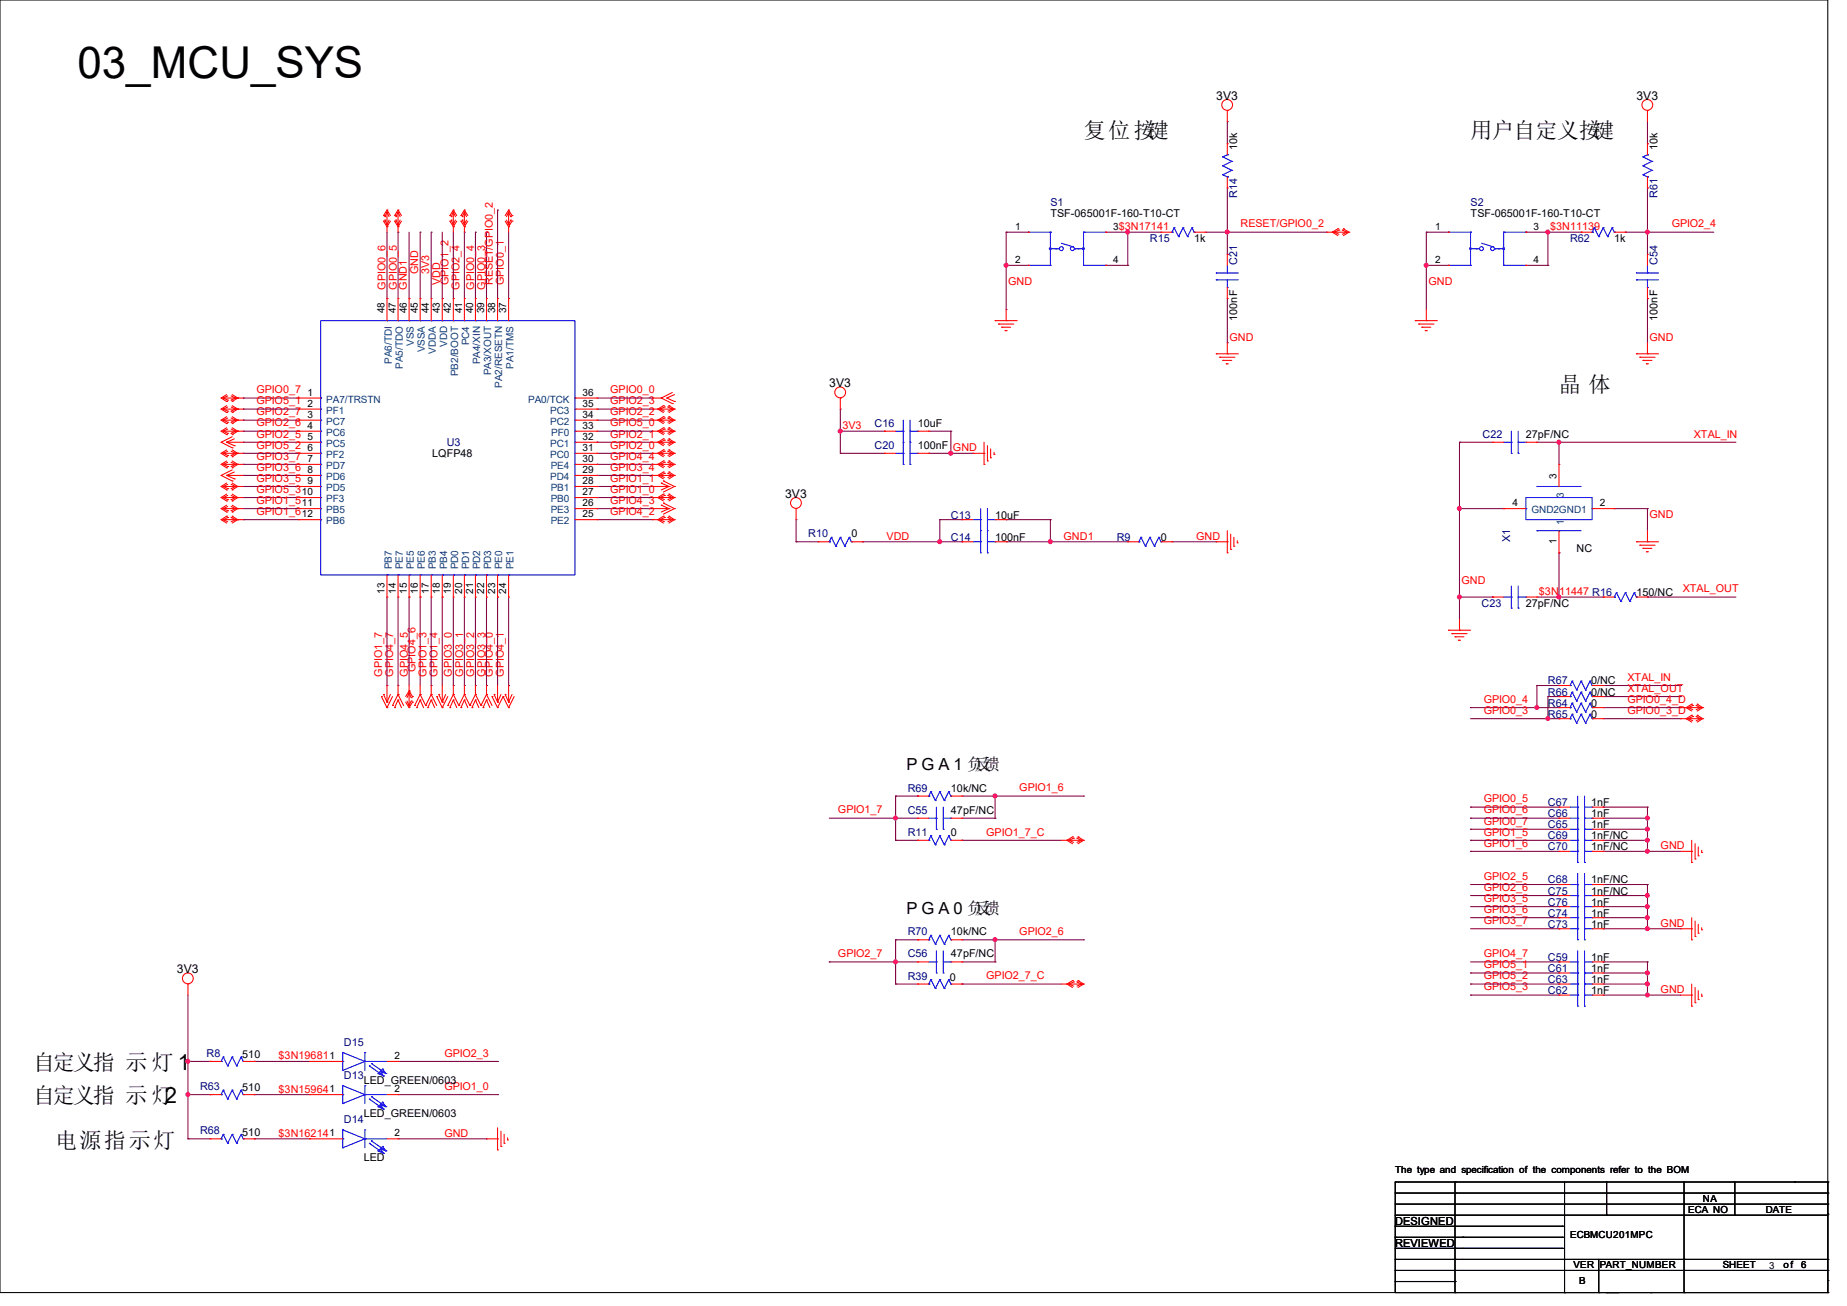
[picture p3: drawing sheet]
<svg xmlns="http://www.w3.org/2000/svg" width="297mm" height="210mm" viewBox="0 0 297 210" stroke-linecap="round" stroke-linejoin="round" font-family="sans-serif">
<defs><g id="words">
<text font-size="7.1" x="12.4" y="12.6">03_MCU_SYS</text>
<g font-size="3.6">
<text x="174.2" y="22.2">复位按键</text>
<text x="236.5" y="22.2">用户自定义按键</text>
<text x="250.7" y="63.1">晶 体</text>
<text x="5.3" y="172.1">自定义指 示 灯 1</text>
<text x="5.3" y="177.4">自定义指 示 灯2</text>
<text x="8.9" y="184.5">电源指示灯</text>
</g>
<g font-size="2.7">
<text x="145.8" y="123.9">P G A 1 负馈</text>
<text x="156.8" y="123.9">反</text>
<text x="145.8" y="147">P G A 0 负馈</text>
<text x="156.8" y="147">反</text>
</g>
<g font-size="1.9">
<text x="195.6" y="16">3V3</text>
<text x="263.1" y="16">3V3</text>
<text x="133.3" y="62.2">3V3</text>
<text x="126.2" y="80">3V3</text>
<text x="28.4" y="156.5">3V3</text>
</g>
<g font-size="1.8">
<text x="224.4" y="197">DESIGNED</text>
<text x="224.4" y="200.6">REVIEWED</text>
</g>
<g font-size="1.7">
<text x="199" y="24.2" transform="rotate(-90 199 24.2)">10k</text>
<text x="266.5" y="24.2" transform="rotate(-90 266.5 24.2)">10k</text>
<text x="168.9" y="34.8">TSF-065001F-160-T10-CT</text>
<text x="236.5" y="34.8">TSF-065001F-160-T10-CT</text>
<text x="192" y="38.9">1k</text>
<text x="259.6" y="38.9">1k</text>
<text x="199" y="51.6" transform="rotate(-90 199 51.6)">100nF</text>
<text x="266.5" y="51.6" transform="rotate(-90 266.5 51.6)">100nF</text>
<text x="147.6" y="68.6">10uF</text>
<text x="245.4" y="70.4">27pF/NC</text>
<text x="69.5" y="73.4">LQFP48</text>
<text x="147.6" y="72.2">100nF</text>
<text x="160" y="83.4">10uF</text>
<text x="136.9" y="86.4">0</text>
<text x="160" y="87">100nF</text>
<text x="186.7" y="87">0</text>
<text x="253.5" y="88.7">NC</text>
<text x="263.1" y="95.8">150/NC</text>
<text x="245.4" y="97.6">27pF/NC</text>
<text x="255.9" y="110.1">0/NC</text>
<text x="255.9" y="111.8">0/NC</text>
<text x="255.9" y="113.6">0</text>
<text x="255.9" y="115.4">0</text>
<text x="152.9" y="130.9">47pF/NC</text>
<text x="152.9" y="127.3">10k/NC</text>
<text x="255.9" y="129.6">1nF</text>
<text x="255.9" y="131.4">1nF</text>
<text x="152.9" y="134.4">0</text>
<text x="255.9" y="136.7">1nF/NC</text>
<text x="255.9" y="135">1nF/NC</text>
<text x="255.9" y="133.2">1nF</text>
<text x="255.9" y="142.1">1nF/NC</text>
<text x="255.9" y="143.8">1nF/NC</text>
<text x="255.9" y="149.2">1nF</text>
<text x="255.9" y="147.4">1nF</text>
<text x="255.9" y="145.6">1nF</text>
<text x="152.9" y="150.4">10k/NC</text>
<text x="152.9" y="154">47pF/NC</text>
<text x="255.9" y="154.5">1nF</text>
<text x="152.7" y="157.7">0</text>
<text x="255.9" y="156.3">1nF</text>
<text x="255.9" y="159.9">1nF</text>
<text x="255.9" y="158.1">1nF</text>
<text x="38.9" y="170.2">510</text>
<text x="38.9" y="175.5">510</text>
<text x="58.5" y="174.2">LED_GREEN/0603</text>
<text x="58.5" y="179.6">LED_GREEN/0603</text>
<text x="38.9" y="182.6">510</text>
<text x="58.5" y="186.7">LED</text>
</g>
<g font-size="1.7" fill="#000080">
<text x="168.9" y="33.1">S1</text>
<text x="199" y="31.8" transform="rotate(-90 199 31.8)">R14</text>
<text x="236.5" y="33.1">S2</text>
<text x="266.5" y="31.8" transform="rotate(-90 266.5 31.8)">R61</text>
<text x="184.9" y="38.9">R15</text>
<text x="252.5" y="38.9">R62</text>
<text x="199" y="42.7" transform="rotate(-90 199 42.7)">C21</text>
<text x="266.5" y="42.7" transform="rotate(-90 266.5 42.7)">C54</text>
<text x="71.8" y="71.7">U3</text>
<text x="140.6" y="68.6">C16</text>
<text x="238.4" y="70.4">C22</text>
<text x="140.6" y="72.2">C20</text>
<text x="152.9" y="83.4">C13</text>
<text x="130" y="86.4">R10</text>
<text x="152.9" y="87">C14</text>
<text x="179.6" y="87">R9</text>
<text x="242.9" y="87.1" transform="rotate(-90 242.9 87.1)">X1</text>
<text x="238.3" y="97.6">C23</text>
<text x="248.9" y="110.1">R67</text>
<text x="248.9" y="111.8">R66</text>
<text x="248.9" y="113.6">R64</text>
<text x="248.9" y="115.4">R65</text>
<text x="146" y="130.9">C55</text>
<text x="146" y="127.3">R69</text>
<text x="248.9" y="129.6">C67</text>
<text x="248.9" y="131.4">C66</text>
<text x="146" y="134.4">R11</text>
<text x="248.9" y="136.7">C70</text>
<text x="248.9" y="135">C69</text>
<text x="248.9" y="133.2">C65</text>
<text x="248.9" y="142.1">C68</text>
<text x="248.9" y="143.8">C75</text>
<text x="248.9" y="149.2">C73</text>
<text x="248.9" y="147.4">C74</text>
<text x="248.9" y="145.6">C76</text>
<text x="146" y="150.4">R70</text>
<text x="146" y="154">C56</text>
<text x="248.9" y="154.5">C59</text>
<text x="146" y="157.5">R39</text>
<text x="248.9" y="156.3">C61</text>
<text x="248.9" y="159.9">C62</text>
<text x="248.9" y="158.1">C63</text>
<text x="33.2" y="170">R8</text>
<text x="55.3" y="168.2">D15</text>
<text x="55.3" y="173.5">D13</text>
<text x="32.2" y="175.3">R63</text>
<text x="32.2" y="182.4">R68</text>
<text x="55.3" y="180.6">D14</text>
</g>
<g font-size="1.7" fill="#f00">
<text x="199.5" y="36.6">RESET/GPIO0_2</text>
<text x="249.3" y="37">$3N11139</text>
<text x="268.8" y="36.6">GPIO2_4</text>
<text x="62" y="46.6" transform="rotate(-90 62 46.6)">GPIO0_6</text>
<text x="63.8" y="46.6" transform="rotate(-90 63.8 46.6)">GPIO0_5</text>
<text x="65.4" y="46.6" transform="rotate(-90 65.4 46.6)">GND1</text>
<text x="67.2" y="44.1" transform="rotate(-90 67.2 44.1)">GND</text>
<text x="69" y="44.1" transform="rotate(-90 69 44.1)">3V3</text>
<text x="70.8" y="45.9" transform="rotate(-90 70.8 45.9)">VDD</text>
<text x="72.1" y="45.9" transform="rotate(-90 72.1 45.9)">GPIO1_2</text>
<text x="73.9" y="46.6" transform="rotate(-90 73.9 46.6)">GPIO2_4</text>
<text x="76.2" y="46.6" transform="rotate(-90 76.2 46.6)">GPIO0_4</text>
<text x="78" y="46.6" transform="rotate(-90 78 46.6)">GPIO0_3</text>
<text x="79.2" y="45.9" transform="rotate(-90 79.2 45.9)">RESET/GPIO0_2</text>
<text x="81" y="45.9" transform="rotate(-90 81 45.9)">GPIO0_1</text>
<text x="162.1" y="45.9">GND</text>
<text x="229.7" y="45.9">GND</text>
<text x="197.7" y="54.8">GND</text>
<text x="265.3" y="54.8">GND</text>
<text x="41.2" y="63.2">GPIO0_7</text>
<text x="41.2" y="65">GPIO5_1</text>
<text x="98.1" y="65">GPIO2_3</text>
<text x="98.1" y="63.2">GPIO0_0</text>
<text x="41.2" y="66.8">GPIO2_7</text>
<text x="41.2" y="68.6">GPIO2_6</text>
<text x="41.2" y="70.4">GPIO2_5</text>
<text x="98.1" y="66.8">GPIO2_2</text>
<text x="98.1" y="70.4">GPIO2_1</text>
<text x="98.1" y="68.6">GPIO5_0</text>
<text x="135.5" y="69">3V3</text>
<text x="272.4" y="70.4">XTAL_IN</text>
<text x="41.2" y="73.9">GPIO3_7</text>
<text x="41.2" y="75.7">GPIO3_6</text>
<text x="41.2" y="77.5">GPIO3_5</text>
<text x="41.2" y="72.1">GPIO5_2</text>
<text x="98.1" y="72.1">GPIO2_0</text>
<text x="98.1" y="73.9">GPIO4_4</text>
<text x="98.1" y="77.5">GPIO1_1</text>
<text x="98.1" y="75.7">GPIO3_4</text>
<text x="153.2" y="72.6">GND</text>
<text x="41.2" y="79.2">GPIO5_310</text>
<text x="41.2" y="82.8">GPIO1_612</text>
<text x="41.2" y="81">GPIO1_511</text>
<text x="98.1" y="81">GPIO4_3</text>
<text x="98.1" y="82.8">GPIO4_2</text>
<text x="98.1" y="79.2">GPIO1_0</text>
<text x="265.3" y="83.2">GND</text>
<text x="142.6" y="86.8">VDD</text>
<text x="171" y="86.8">GND1</text>
<text x="192.4" y="86.8">GND</text>
<text x="235" y="93.9">GND</text>
<text x="247.5" y="95.7">$3N11447 R16</text>
<text x="270.6" y="95.2">XTAL_OUT</text>
<text x="61.5" y="108.8" transform="rotate(-90 61.5 108.8)">GPIO1_7</text>
<text x="63.2" y="108.8" transform="rotate(-90 63.2 108.8)">GPIO4_7</text>
<text x="65.6" y="108.8" transform="rotate(-90 65.6 108.8)">GPIO4_5</text>
<text x="66.8" y="108.1" transform="rotate(-90 66.8 108.1)">GPIO4_6</text>
<text x="68.6" y="108.8" transform="rotate(-90 68.6 108.8)">GPIO1_3</text>
<text x="70.4" y="108.8" transform="rotate(-90 70.4 108.8)">GPIO1_4</text>
<text x="72.7" y="108.8" transform="rotate(-90 72.7 108.8)">GPIO3_0</text>
<text x="74.5" y="108.8" transform="rotate(-90 74.5 108.8)">GPIO3_1</text>
<text x="76.2" y="108.8" transform="rotate(-90 76.2 108.8)">GPIO3_2</text>
<text x="78" y="108.8" transform="rotate(-90 78 108.8)">GPIO3_3</text>
<text x="79.2" y="108.8" transform="rotate(-90 79.2 108.8)">GPIO4_0</text>
<text x="81" y="108.8" transform="rotate(-90 81 108.8)">GPIO4_1</text>
<text x="238.6" y="113">GPIO0_4</text>
<text x="261.7" y="109.5">XTAL_IN</text>
<text x="261.7" y="111.3">XTAL_OUT</text>
<text x="261.7" y="113">GPIO0_4_D</text>
<text x="238.6" y="114.8">GPIO0_3</text>
<text x="261.7" y="114.8">GPIO0_3_D</text>
<text x="134.7" y="130.8">GPIO1_7</text>
<text x="163.9" y="127.3">GPIO1_6</text>
<text x="238.6" y="129">GPIO0_5</text>
<text x="238.6" y="130.8">GPIO0_6</text>
<text x="158.6" y="134.4">GPIO1_7_C</text>
<text x="238.6" y="132.6">GPIO0_7</text>
<text x="238.6" y="136.1">GPIO1_6</text>
<text x="238.6" y="134.4">GPIO1_5</text>
<text x="267" y="136.6">GND</text>
<text x="238.6" y="143.3">GPIO2_6</text>
<text x="238.6" y="141.5">GPIO2_5</text>
<text x="238.6" y="148.6">GPIO3_7</text>
<text x="238.6" y="146.8">GPIO3_6</text>
<text x="238.6" y="145">GPIO3_5</text>
<text x="267" y="149">GND</text>
<text x="134.7" y="153.9">GPIO2_7</text>
<text x="163.9" y="150.4">GPIO2_6</text>
<text x="238.6" y="153.9">GPIO4_7</text>
<text x="238.6" y="155.7">GPIO5_1</text>
<text x="158.6" y="157.5">GPIO2_7_C</text>
<text x="238.6" y="159.3">GPIO5_3</text>
<text x="238.6" y="157.5">GPIO5_2</text>
<text x="267" y="159.7">GND</text>
<text x="44.8" y="170.3">$3N196811</text>
<text x="71.5" y="169.9">GPIO2_3</text>
<text x="44.8" y="175.7">$3N159641</text>
<text x="71.5" y="175.3">GPIO1_0</text>
<text x="44.8" y="182.8">$3N162141</text>
<text x="71.5" y="182.8">GND</text>
</g>
<g font-size="1.6">
<text x="163.2" y="37">1</text>
<text x="179" y="37">3$3N17141</text>
<text x="230.8" y="37">1</text>
<text x="246.6" y="37">3</text>
<text x="163.2" y="42.3">2</text>
<text x="179" y="42.3">4</text>
<text x="230.8" y="42.3">2</text>
<text x="246.6" y="42.3">4</text>
<text x="61.8" y="50.3" transform="rotate(-90 61.8 50.3)">48</text>
<text x="63.6" y="50.3" transform="rotate(-90 63.6 50.3)">47</text>
<text x="65.4" y="50.3" transform="rotate(-90 65.4 50.3)">46</text>
<text x="67.2" y="50.3" transform="rotate(-90 67.2 50.3)">45</text>
<text x="69" y="50.3" transform="rotate(-90 69 50.3)">44</text>
<text x="70.7" y="50.3" transform="rotate(-90 70.7 50.3)">43</text>
<text x="72.5" y="50.3" transform="rotate(-90 72.5 50.3)">42</text>
<text x="74.3" y="50.3" transform="rotate(-90 74.3 50.3)">41</text>
<text x="76.1" y="50.3" transform="rotate(-90 76.1 50.3)">40</text>
<text x="77.9" y="50.3" transform="rotate(-90 77.9 50.3)">39</text>
<text x="79.6" y="50.3" transform="rotate(-90 79.6 50.3)">38</text>
<text x="81.4" y="50.3" transform="rotate(-90 81.4 50.3)">37</text>
<text x="49.4" y="63.6">1</text>
<text x="49.4" y="65.4">2</text>
<text x="93.7" y="65.4">35</text>
<text x="93.7" y="63.6">36</text>
<text x="49.4" y="67.2">3</text>
<text x="49.4" y="69">4</text>
<text x="49.4" y="70.7">5</text>
<text x="93.7" y="70.7">32</text>
<text x="93.7" y="69">33</text>
<text x="93.7" y="67.2">34</text>
<text x="49.4" y="72.5">6</text>
<text x="49.4" y="74.3">7</text>
<text x="49.4" y="76.1">8</text>
<text x="49.4" y="77.9">9</text>
<text x="93.7" y="77.9">28</text>
<text x="93.7" y="76.1">29</text>
<text x="93.7" y="74.3">30</text>
<text x="93.7" y="72.5">31</text>
<text x="250.3" y="77" transform="rotate(-90 250.3 77)">3</text>
<text x="93.7" y="83.2">25</text>
<text x="93.7" y="81.4">26</text>
<text x="93.7" y="79.6">27</text>
<text x="243.2" y="81.4">4</text>
<text x="257.3" y="81.4">2</text>
<text x="250.3" y="87.5" transform="rotate(-90 250.3 87.5)">1</text>
<text x="61.8" y="95.5" transform="rotate(-90 61.8 95.5)">13</text>
<text x="63.6" y="95.5" transform="rotate(-90 63.6 95.5)">14</text>
<text x="65.4" y="95.5" transform="rotate(-90 65.4 95.5)">15</text>
<text x="67.2" y="95.5" transform="rotate(-90 67.2 95.5)">16</text>
<text x="69" y="95.5" transform="rotate(-90 69 95.5)">17</text>
<text x="70.7" y="95.5" transform="rotate(-90 70.7 95.5)">18</text>
<text x="72.5" y="95.5" transform="rotate(-90 72.5 95.5)">19</text>
<text x="74.3" y="95.5" transform="rotate(-90 74.3 95.5)">20</text>
<text x="76.1" y="95.5" transform="rotate(-90 76.1 95.5)">21</text>
<text x="77.9" y="95.5" transform="rotate(-90 77.9 95.5)">22</text>
<text x="79.6" y="95.5" transform="rotate(-90 79.6 95.5)">23</text>
<text x="81.4" y="95.5" transform="rotate(-90 81.4 95.5)">24</text>
<text x="63.5" y="170.3">2</text>
<text x="63.5" y="175.6">2</text>
<text x="63.5" y="182.8">2</text>
<text x="224.4" y="188.7">The type and specification of the components refer to the BOM</text>
<text x="271.5" y="195.1">ECA NO</text>
<text x="273.8" y="193.3">NA</text>
<text x="283.9" y="195.1">DATE</text>
<text x="252.5" y="199.1">ECBMCU201MPC</text>
<text x="253" y="204">VER</text>
<text x="257.3" y="204">PART_NUMBER</text>
<text x="277" y="204">SHEET</text>
<text x="286.8" y="204">o f</text>
<text x="289.6" y="204">6</text>
<text x="253.9" y="206.5">B</text>
<text x="284.5" y="204.1">3</text>
</g>
<g font-size="1.6" fill="#004080">
<text x="63" y="58.5" transform="rotate(-90 63 58.5)">PA6/TDI</text>
<text x="64.8" y="59.3" transform="rotate(-90 64.8 59.3)">PA5/TDO</text>
<text x="66.5" y="55.6" transform="rotate(-90 66.5 55.6)">VSS</text>
<text x="68.3" y="56.7" transform="rotate(-90 68.3 56.7)">VSSA</text>
<text x="70.1" y="56.9" transform="rotate(-90 70.1 56.9)">VDDA</text>
<text x="71.9" y="55.8" transform="rotate(-90 71.9 55.8)">VDD</text>
<text x="75.4" y="55.5" transform="rotate(-90 75.4 55.5)">PC4</text>
<text x="77.2" y="58.6" transform="rotate(-90 77.2 58.6)">PA4/XIN</text>
<text x="82.6" y="59.3" transform="rotate(-90 82.6 59.3)">PA1/TMS</text>
<text x="52.5" y="64.7">PA7/TRSTN</text>
<text x="73.7" y="60.5" transform="rotate(-90 73.7 60.5)">PB2/BOOT</text>
<text x="79" y="60.4" transform="rotate(-90 79 60.4)">PA3/XOUT</text>
<text x="80.8" y="62.4" transform="rotate(-90 80.8 62.4)">PA2/RESETN</text>
<text x="84.9" y="64.7">PA0/TCK</text>
<text x="52.5" y="66.5">PF1</text>
<text x="52.5" y="68.3">PC7</text>
<text x="52.5" y="70.1">PC6</text>
<text x="52.5" y="71.8">PC5</text>
<text x="88.5" y="71.8">PC1</text>
<text x="88.5" y="68.3">PC2</text>
<text x="88.5" y="66.5">PC3</text>
<text x="88.6" y="70.1">PF0</text>
<text x="52.5" y="73.6">PF2</text>
<text x="52.5" y="75.4">PD7</text>
<text x="52.5" y="77.2">PD6</text>
<text x="88.5" y="77.2">PD4</text>
<text x="88.5" y="73.6">PC0</text>
<text x="88.6" y="75.4">PE4</text>
<text x="52.5" y="79">PD5</text>
<text x="52.5" y="80.7">PF3</text>
<text x="52.5" y="82.5">PB5</text>
<text x="88.6" y="82.5">PE3</text>
<text x="88.6" y="80.7">PB0</text>
<text x="88.6" y="79">PB1</text>
<text x="246.3" y="82.5">GND2GND1</text>
<text x="251.5" y="80" transform="rotate(-90 251.5 80)">3</text>
<text x="52.5" y="84.3">PB6</text>
<text x="88.6" y="84.3">PE2</text>
<text x="251.5" y="84.5" transform="rotate(-90 251.5 84.5)">1</text>
<text x="63" y="91.6" transform="rotate(-90 63 91.6)">PB7</text>
<text x="64.8" y="91.6" transform="rotate(-90 64.8 91.6)">PE7</text>
<text x="66.5" y="91.6" transform="rotate(-90 66.5 91.6)">PE5</text>
<text x="68.3" y="91.6" transform="rotate(-90 68.3 91.6)">PE6</text>
<text x="70.1" y="91.6" transform="rotate(-90 70.1 91.6)">PB3</text>
<text x="71.9" y="91.6" transform="rotate(-90 71.9 91.6)">PB4</text>
<text x="73.7" y="91.6" transform="rotate(-90 73.7 91.6)">PD0</text>
<text x="75.4" y="91.6" transform="rotate(-90 75.4 91.6)">PD1</text>
<text x="77.2" y="91.6" transform="rotate(-90 77.2 91.6)">PD2</text>
<text x="79" y="91.6" transform="rotate(-90 79 91.6)">PD3</text>
<text x="80.8" y="91.6" transform="rotate(-90 80.8 91.6)">PE0</text>
<text x="82.6" y="91.6" transform="rotate(-90 82.6 91.6)">PE1</text>
</g>
</g></defs>
<g fill="none" stroke="#000" stroke-width=".17">
<path d="M0 0h293.9v207.9h-293.9zM224.4 191.9h69.5v3.5h-69.5zM224.4 197.2h.1M224.4 199h.1M224.4 190.1h.1M224.4 193.6h69.5M224.4 190.1v1.8M224.4 195.4v12.5M224.4 199h26.8M224.4 197.2h26.8M224.6 190.1h69.3M234 191.9h.1"/>
<path d="M234 190.1h.1M234 190.1v17.8M235.2 199h.1M251.2 199h.1M251.2 197.2h.1M251.6 190.1v17.8M258.4 195.4h.1M258.4 190.1v5.3M270.8 190.1v17.8M279 195.4h.1M279 190.1v5.3M288.6 190.1h.1"/>
<path d="M293.9 193.6h.1M293.9 191.9h.1M293.9 195.2h.1M293.9 190.1h.1M224.4 200.7h.1M224.4 202.5h.1M224.4 204.3h.1M224.4 206.1h.1M224.4 207.9h.1M224.4 200.7h26.8M224.4 202.5h69.5M224.4 204.3h69.5"/>
<path d="M224.4 206.1h9.6M234 200.7h.1M234 202.5h.1M234 204.3h.1M234 206.1h.1M234 207.9h.1M251.2 200.7h.1M251.6 207.9h.1M257.1 207.9h.1M257.1 202.5v5.4M258.4 207.9h.1M260.1 207.9h.1"/>
<path d="M265.5 207.9h.1M270.8 202.5h.1M270.8 207.9h.1M293.9 204.3h.1M293.9 207.9h.1M293.9 205.9h.1M293.9 202.5h.1"/>
</g>
<g fill="none" stroke="#800040" stroke-width=".17">
<path d="M197.4 19.6h.1M197.4 19.6v3.5M264.9 19.6v3.5M62.2 37.3v10.7M64 37.3h.1M64 37.3v10.7M65.8 37.3v10.7M67.6 37.3h.1M67.6 37.3v10.7M69.3 37.3h.1M69.3 37.3v10.7M71.1 37.3v10.7"/>
<path d="M72.9 37.3v10.7M74.7 37.3h.1M74.7 37.3v10.7M76.5 37.3h.1M76.5 37.3v10.7M78.2 37.3h.1M78.2 37.3v10.7M80 33.8h.1M80 33.8v14.2M81.8 37.3v10.7M161.8 37.3h.1M161.8 37.3h3.6"/>
<path d="M161.8 37.3v12.5M177.8 37.3h8.9M181.4 37.3h.1M181.4 37.3v5.4M193.8 37.3h19.6M197.4 37.3h.1M197.4 30.2v10.7M213.4 37.3h.1M229.4 37.3h.1M229.4 37.3h3.5M229.4 37.3v12.5M232.9 37.3h.1"/>
<path d="M245.4 37.3h.1M245.4 37.3h8.9M248.9 37.3h.1M248.9 37.3v5.4M254.3 37.3h.1M261.4 37.3h.1M261.4 37.3h14.2M264.9 23.1h.1M264.9 37.3h.1M264.9 30.2h.1M264.9 30.2v10.7M62.2 48h.1"/>
<path d="M65.8 48h.1M71.1 48h.1M72.9 48h.1M81.8 48h.1M161.8 42.7h.1M161.8 49.8h.1M161.8 42.7h3.6M177.8 42.7h.1M177.8 42.7h3.6M181.4 42.7h.1M197.4 55.1h.1M197.4 40.9h.1"/>
<path d="M197.4 48v7.1M229.4 42.7h.1M229.4 42.7h3.5M232.9 42.7h.1M245.4 42.7h3.5M248.9 42.7h.1M264.9 48h.1M264.9 48v7.1M39.1 67.6h.1M39.1 69.3h.1M39.1 64h.1M39.1 71.1h.1"/>
<path d="M39.1 74.7h.1M39.1 76.5h.1M39.1 78.2h.1M39.1 72.9h.1M39.1 65.8h.1M39.1 71.1h8.9M39.1 72.9h8.9M39.1 69.3h8.9M39.1 65.8h8.9M39.1 67.6h8.9M39.1 64h8.9M39.1 74.7h8.9"/>
<path d="M39.1 78.2h8.9M39.1 76.5h8.9M96 71.1h.1M96 74.7h.1M96 76.5h.1M96 71.1h8.9M96 72.9h8.9M96 69.3h8.9M96 65.8h8.9M96 67.6h8.9M96 64h8.9M96 74.7h8.9"/>
<path d="M96 78.2h8.9M96 76.5h8.9M104.9 65.8h.1M104.9 67.6h.1M104.9 72.9h.1M104.9 64h.1M104.9 69.3h.1M104.9 78.2h.1M135.1 72.9h.1M135.1 69.3h.1M135.1 65.8h.1M135.1 72.9h7.1"/>
<path d="M135.1 65.8v7.1M135.1 69.3h7.1M142.2 69.3h.1M149.4 72.9h.1M149.4 72.9h7.1M149.4 69.3h3.5M152.9 69.3h.1M152.9 72.9h.1M152.9 69.3v3.6M156.5 72.9h.1M234.7 71.1h.1M234.7 71.1h5.3"/>
<path d="M234.7 71.1v28.5M247.1 71.1h.1M247.1 71.1h32M250.7 71.1h.1M250.7 71.1v3.6M39.1 80h.1M39.1 83.6h.1M39.1 81.8h8.9M39.1 83.6h8.9M39.1 80h8.9M48 81.8h.1M62.2 96v14.2"/>
<path d="M64 96v14.2M65.8 96h.1M65.8 96v14.2M67.6 96h.1M67.6 96v14.2M69.3 96v14.2M71.1 96h.1M71.1 96v14.2M72.9 96v14.2M74.7 96v14.2M76.5 96v14.2M78.2 96v14.2"/>
<path d="M80 96h.1M80 96v14.2M81.8 96v14.2M96 81.8h.1M96 81.8h8.9M96 83.6h8.9M96 80h8.9M104.9 83.6h.1M104.9 80h.1M128 83.6h.1M128 87.1h.1M128 83.6v3.5"/>
<path d="M128 87.1h3.6M138.7 87.1h.1M138.7 87.1h16M151.1 83.6h.1M151.1 87.1h.1M151.1 83.6h3.6M151.1 83.6v3.5M154.7 87.1h.1M161.8 83.6h.1M161.8 87.1h19.6M161.8 83.6h7.1M168.9 87.1h.1"/>
<path d="M168.9 83.6h.1M168.9 83.6v3.5M188.5 87.1h7.1M195.6 87.1h.1M234.7 81.8h.1M234.7 96h.1M234.7 96h5.3M234.7 81.8h7.1M240 96h.1M241.8 81.8h.1M247.1 96h10.7M250.7 96h.1"/>
<path d="M250.7 88.9h.1M250.7 88.9v7.1M257.8 96h.1M259.6 81.8h.1M259.6 81.8h5.3M264.9 96h.1M264.9 81.8h.1M264.9 81.8v3.5M264.9 96h14.2M62.2 110.2h.1M64 110.2h.1M69.3 110.2h.1"/>
<path d="M72.9 110.2h.1M74.7 110.2h.1M76.5 110.2h.1M78.2 110.2h.1M81.8 110.2h.1M236.5 113.8h.1M236.5 115.6h14.2M236.5 113.8h14.2M247.1 110.2h.1M247.1 113.8h.1M247.1 110.2h3.6M247.1 110.2v3.6"/>
<path d="M248.9 115.6h.1M248.9 112h.1M248.9 112v3.6M248.9 112h1.8M250.7 112h.1M250.7 115.6h.1M257.8 110.2h12.5M257.8 115.6h12.5M257.8 112h12.5M257.8 113.8h12.5M270.3 110.2h.1M270.3 115.6h.1"/>
<path d="M270.3 112h.1M270.3 113.8h.1M133.3 131.6h14.3M144 131.6h.1M144 128h.1M144 135.1h.1M144 135.1h3.6M144 128v7.1M144 128h3.6M147.6 128h.1M147.6 135.1h.1M154.7 135.1h.1"/>
<path d="M154.7 135.1h16M154.7 131.6h5.3M154.7 128h19.5M160 131.6h.1M160 128h.1M160 128v3.6M174.2 128h.1M236.5 129.8h.1M236.5 133.3h.1M236.5 131.6h.1M236.5 136.9h.1M236.5 135.1h.1"/>
<path d="M236.5 135.1h14.2M236.5 129.8h14.2M236.5 136.9h14.2M236.5 131.6h14.2M236.5 133.3h14.2M257.8 136.9h.1M257.8 129.8h.1M257.8 135.1h7.1M257.8 129.8h7.1M257.8 136.9h12.5M257.8 131.6h7.1M257.8 133.3h7.1"/>
<path d="M264.9 136.9h.1M264.9 131.6h.1M264.9 129.8h.1M264.9 133.3h.1M264.9 135.1h.1M264.9 129.8v7.1M133.3 154.7h.1M133.3 154.7h14.3M144 154.7h.1M144 151.1h.1M144 158.2h.1M144 158.2h3.6"/>
<path d="M144 151.1v7.1M144 151.1h3.6M147.6 151.1h.1M154.7 158.2h.1M154.7 158.2h16M154.7 154.7h5.3M154.7 151.1h19.5M160 154.7h.1M160 151.1h.1M160 151.1v3.6M174.2 151.1h.1M236.5 158.2h.1"/>
<path d="M236.5 156.5h.1M236.5 158.2h14.2M236.5 154.7h14.2M236.5 156.5h14.2M236.5 147.6h14.2M236.5 149.4h14.2M236.5 145.8h14.2M236.5 144h14.2M236.5 142.2h14.2M250.7 154.7h.1M250.7 144h.1M250.7 142.2h.1"/>
<path d="M250.7 149.4h.1M250.7 147.6h.1M250.7 145.8h.1M257.8 154.7h.1M257.8 145.8h.1M257.8 144h.1M257.8 149.4h.1M257.8 142.2h.1M257.8 158.2h7.1M257.8 154.7h7.1M257.8 156.5h7.1M257.8 147.6h7.1"/>
<path d="M257.8 149.4h12.5M257.8 145.8h7.1M257.8 144h7.1M257.8 142.2h7.1M264.9 158.2h.1M264.9 156.5h.1M264.9 154.7h.1M264.9 147.6h.1M264.9 149.4h.1M264.9 145.8h.1M264.9 144h.1M264.9 142.2h.1"/>
<path d="M264.9 142.2v7.2M264.9 154.7v5.3M270.3 149.4h.1M30.2 176h.1M30.2 170.7h.1M30.2 160v23.1M30.2 176h3.6M30.2 170.7h3.6M33.8 176h.1M33.8 170.7h.1M40.9 170.7h.1M40.9 176h.1"/>
<path d="M40.9 176h8.9M40.9 170.7h8.9M64 176h16M64 170.7h16M80 170.7h.1M80 176h.1M236.5 160h.1M236.5 160h14.2M257.8 160h12.5M264.9 160h.1M30.2 183.1h.1M30.2 183.1h3.6"/>
<path d="M40.9 183.1h.1M40.9 183.1h8.9M64 183.1h14.2M78.2 183.1h.1"/>
</g>
<g fill="#f0f" stroke="#f0f" stroke-width=".17">
<circle cx="250.7" cy="71.1" r=".32"/>
<circle cx="30.2" cy="176" r=".32"/>
<circle cx="30.2" cy="170.7" r=".32"/>
<circle cx="135.1" cy="69.3" r=".32"/>
<circle cx="248.9" cy="37.3" r=".32"/>
<circle cx="181.3" cy="37.3" r=".32"/>
<circle cx="247.1" cy="113.8" r=".32"/>
<circle cx="248.9" cy="115.5" r=".32"/>
<circle cx="250.7" cy="96" r=".32"/>
<circle cx="229.3" cy="42.7" r=".32"/>
<circle cx="234.7" cy="81.8" r=".32"/>
<circle cx="234.7" cy="96" r=".32"/>
<circle cx="161.8" cy="42.7" r=".32"/>
<circle cx="152.9" cy="72.9" r=".32"/>
<circle cx="264.9" cy="160" r=".32"/>
<circle cx="264.9" cy="158.2" r=".32"/>
<circle cx="264.9" cy="156.4" r=".32"/>
<circle cx="264.9" cy="131.6" r=".32"/>
<circle cx="264.9" cy="133.3" r=".32"/>
<circle cx="264.9" cy="135.1" r=".32"/>
<circle cx="264.9" cy="136.9" r=".32"/>
<circle cx="264.9" cy="147.6" r=".32"/>
<circle cx="264.9" cy="145.8" r=".32"/>
<circle cx="264.9" cy="149.3" r=".32"/>
<circle cx="264.9" cy="144" r=".32"/>
<circle cx="144" cy="154.7" r=".32"/>
<circle cx="160" cy="151.1" r=".32"/>
<circle cx="264.9" cy="37.3" r=".32"/>
<circle cx="197.3" cy="37.3" r=".32"/>
<circle cx="168.9" cy="87.1" r=".32"/>
<circle cx="151.1" cy="87.1" r=".32"/>
<circle cx="144" cy="131.6" r=".32"/>
<circle cx="160" cy="128" r=".32"/>
</g>
<g fill="none" stroke="#f00" stroke-width=".17">
<path d="M197.4 17.8h.1M197.4 17.8v1.8M264.9 17.8h.1M264.9 17.8v1.8M61.7 35.6h.1M61.7 34.7h.1M61.7 35.6l.5 .8M61.9 35.4h.1M61.9 34.8h.1M61.9 35.4l.3 .7M62.2 36.4h.1M62.2 36.1h.1"/>
<path d="M62.2 34.1h.1M62.2 33.8h.1M62.2 34.1v2M62.2 36.4v.9M62.2 34.1l.4 .7M62.2 34.1l-.3 .7M62.2 33.8l.6 .9M62.2 33.8l-.5 .9M62.6 35.4l-.4 .7M62.8 35.6l-.6 .8M63.5 35.6h.1M63.5 34.7h.1"/>
<path d="M63.5 35.6l.5 .8M63.7 35.4h.1M63.7 34.8h.1M63.7 35.4l.3 .7M64 36.4h.1M64 36.1h.1M64 34.1h.1M64 33.8h.1M64 34.1v2M64 36.4v.9M64 34.1l.3 .7M64 34.1l-.3 .7"/>
<path d="M64 33.8l.6 .9M64 33.8l-.5 .9M64.3 35.4l-.3 .7M64.6 35.6l-.6 .8M72.3 35.6h.1M72.3 34.7h.1M72.3 35.6l.6 .8M72.6 35.4h.1M72.6 34.8h.1M72.6 35.4l.3 .7M72.9 36.4h.1M72.9 36.1h.1"/>
<path d="M72.9 34.1h.1M72.9 33.8h.1M72.9 34.1v2M72.9 36.4v.9M72.9 34.1l.3 .7M72.9 34.1l-.3 .7M72.9 33.8l.5 .9M72.9 33.8l-.6 .9M73.2 35.4l-.3 .7M73.4 35.6l-.5 .8M74.1 35.6h.1M74.1 34.7h.1"/>
<path d="M74.1 35.6l.6 .8M74.3 35.4h.1M74.3 34.8h.1M74.3 35.4l.4 .7M74.7 36.4h.1M74.7 36.1h.1M74.7 34.1h.1M74.7 33.8h.1M74.7 34.1v2M74.7 36.4v.9M74.7 34.1l.3 .7M74.7 34.1l-.4 .7"/>
<path d="M74.7 33.8l.5 .9M74.7 33.8l-.6 .9M75 35.4l-.3 .7M75.2 35.6l-.5 .8M81.2 35.6l.6 .8M81.4 35.4l.4 .7M81.8 36.4h.1M81.8 36.1h.1M81.8 34.1h.1M81.8 33.8h.1M81.8 34.1v2M81.8 36.4v.9"/>
<path d="M81.8 34.1l-.4 .7M81.8 34.1l.3 .7M81.8 33.8l-.6 .9M81.8 33.8l.5 .9M82.1 35.4h.1M82.1 34.8h.1M82.1 35.4l-.3 .7M82.3 35.6h.1M82.3 34.7h.1M82.3 35.6l-.5 .8M165.4 37.3h.1M177.8 37.3h.1"/>
<path d="M186.7 37.3h.1M186.7 37.3h1.8M192 37.3h1.8M193.8 37.3h.1M197.4 30.2h.1M197.4 23.1h.1M197.4 23.1v1.8M197.4 28.4v1.8M213.4 37.3h.8M214.2 37.3h.1M214.2 37.3l.9 .6M214.6 37.3h.1"/>
<path d="M214.6 37.3h2M214.6 37.3l.7 .4M215.1 36.8h.1M215.1 36.8l-.9 .5M215.3 37h.1M215.3 37l-.7 .3M215.9 37h.1M215.9 37l.7 .3M216 36.8h.1M216 36.8l.9 .5M216.6 37.3h.1M216.6 37.3l-.7 .4"/>
<path d="M216.9 37.3h.1M216.9 37.3l-.9 .6M232.9 37.3h.1M245.4 37.3h.1M254.3 37.3h.1M254.3 37.3h1.7M259.6 37.3h1.8M261.4 37.3h.1M264.9 30.2h.1M264.9 23.1h.1M264.9 23.1v1.8M264.9 28.4v1.8"/>
<path d="M62.2 48h.1M62.2 48v3.6M64 48h.1M64 48v3.6M65.8 48h.1M65.8 48v3.6M67.6 48h.1M67.6 48v3.6M69.3 48h.1M69.3 48v3.6M71.1 48h.1M71.1 48v3.6"/>
<path d="M72.9 48h.1M72.9 48v3.6M74.7 48h.1M74.7 48v3.6M76.5 48h.1M76.5 48v3.6M78.2 48h.1M78.2 48v3.6M80 48h.1M80 48v3.6M81.8 48h.1M81.8 48v3.6"/>
<path d="M160 51.6h.1M160 51.6h3.6M160.6 52.1h.1M160.6 52.1h2.4M161.1 52.6h.1M161.1 52.6h1.4M161.6 53.2h.1M161.6 53.2h.4M161.8 51.6h.1M161.8 49.8v1.8M165.4 42.7h.1M177.8 42.7h.1"/>
<path d="M195.6 56.9h.1M195.6 56.9h3.5M196.1 57.4h.1M196.1 57.4h2.5M196.6 58h.1M196.6 58h1.5M197.2 58.5h.1M197.2 58.5h.3M197.4 56.9h.1M197.4 40.9h.1M197.4 48h.1M197.4 40.9v1.8"/>
<path d="M197.4 46.2v1.8M197.4 55.1v1.8M227.6 51.6h.1M227.6 51.6h3.5M228.1 52.1h.1M228.1 52.1h2.5M228.6 52.6h.1M228.6 52.6h1.5M229.2 53.2h.1M229.2 53.2h.3M229.4 51.6h.1M229.4 49.8v1.8"/>
<path d="M232.9 42.7h.1M245.4 42.7h.1M263.1 56.9h.1M263.1 56.9h3.6M263.7 57.4h.1M263.7 57.4h2.4M264.2 58h.1M264.2 58h1.4M264.8 58.5h.1M264.8 58.5h.3M264.9 56.9h.1M264.9 40.9h.1"/>
<path d="M264.9 48h.1M264.9 40.9v1.8M264.9 46.2v1.8M264.9 55.1v1.8M35.6 72.9h.1M35.6 71.1h.1M35.6 64h.1M35.6 76.5h.1M35.6 67.6h.1M35.6 78.2h.1M35.6 69.3h.1M35.6 65.8h.1"/>
<path d="M35.6 74.7h.1M35.6 72.9l.8 .5M35.6 71.1l1.7 .9M35.6 64l.8 .6M35.6 76.5l1.7 .8M35.6 67.6l.8 .5M35.6 78.2l.8 .6M35.6 69.3l.8 .6M35.6 65.8l.8 .5M35.6 74.7l.8 .5M35.9 72.9h.1M35.9 64h.1"/>
<path d="M35.9 67.6h.1M35.9 78.2h.1M35.9 69.3h.1M35.9 65.8h.1M35.9 74.7h.1M35.9 74.7h2M35.9 72.9h2M35.9 72.9l.7 .3M35.9 64h2M35.9 64l.7 .3M35.9 78.2h2M35.9 67.6h2"/>
<path d="M35.9 67.6l.7 .3M35.9 69.3h2M35.9 78.2l.7 .4M35.9 69.3l.7 .4M35.9 65.8h2M35.9 65.8l.7 .3M35.9 74.7l.7 .3M36.4 73.4h.1M36.4 71.1h.1M36.4 64.6h.1M36.4 76.5h.1M36.4 68.1h.1"/>
<path d="M36.4 78.8h.1M36.4 69.9h.1M36.4 66.3h.1M36.4 75.2h.1M36.4 71.1h2.7M36.4 72.3l-.8 .6M36.4 71.1l1.3 .6M36.4 63.5l-.8 .5M36.4 76.5h2.7M36.4 76.5l1.3 .5M36.4 67l-.8 .6M36.4 79.5l-.8 .5"/>
<path d="M36.4 77.7l-.8 .5M36.4 68.8l-.8 .5M36.4 65.2l-.8 .6M36.4 74.1l-.8 .6M36.6 73.2h.1M36.6 64.3h.1M36.6 67.9h.1M36.6 78.6h.1M36.6 69.7h.1M36.6 66.1h.1M36.6 75h.1M36.6 72.6l-.7 .3"/>
<path d="M36.6 63.7l-.7 .3M36.6 67.2l-.7 .4M36.6 79.7l-.7 .3M36.6 77.9l-.7 .3M36.6 69l-.7 .3M36.6 65.4l-.7 .4M36.6 74.3l-.7 .4M37.2 73.2h.1M37.2 64.3h.1M37.2 67.9h.1M37.2 78.6h.1M37.2 69.7h.1"/>
<path d="M37.2 66.1h.1M37.2 75h.1M37.2 72.6l.7 .3M37.2 63.7l.7 .3M37.2 67.2l.7 .4M37.2 79.7l.7 .3M37.2 77.9l.7 .3M37.2 69l.7 .3M37.2 65.4l.7 .4M37.2 74.3l.7 .4M37.3 73.4h.1M37.3 72h.1"/>
<path d="M37.3 64.6h.1M37.3 77.3h.1M37.3 68.1h.1M37.3 78.8h.1M37.3 69.9h.1M37.3 66.3h.1M37.3 75.2h.1M37.3 72.3l.9 .6M37.3 70.2l-1.7 .9M37.3 63.5l.9 .5M37.3 75.6l-1.7 .9M37.3 67l.9 .6"/>
<path d="M37.3 79.5l.9 .5M37.3 77.7l.9 .5M37.3 68.8l.9 .5M37.3 65.2l.9 .6M37.3 74.1l.9 .6M37.7 71.7h.1M37.7 77h.1M37.7 70.6l-1.3 .5M37.7 75.9l-1.3 .6M37.9 72.9h.1M37.9 64h.1M37.9 67.6h.1"/>
<path d="M37.9 78.2h.1M37.9 69.3h.1M37.9 65.8h.1M37.9 74.7h.1M37.9 72.9l-.7 .3M37.9 64l-.7 .3M37.9 67.6l-.7 .3M37.9 78.2l-.7 .4M37.9 69.3l-.7 .4M37.9 65.8l-.7 .3M37.9 74.7l-.7 .3M38.2 72.9h.1"/>
<path d="M38.2 64h.1M38.2 67.6h.1M38.2 78.2h.1M38.2 69.3h.1M38.2 65.8h.1M38.2 74.7h.1M38.2 74.7h.9M38.2 72.9h.9M38.2 72.9l-.9 .5M38.2 64h.9M38.2 64l-.9 .6M38.2 78.2h.9"/>
<path d="M38.2 67.6h.9M38.2 67.6l-.9 .5M38.2 69.3h.9M38.2 78.2l-.9 .6M38.2 69.3l-.9 .6M38.2 65.8h.9M38.2 65.8l-.9 .5M38.2 74.7l-.9 .5M48 64h.1M48 65.8h.1M48 67.6h.1M48 69.3h.1"/>
<path d="M48 71.1h.1M48 72.9h.1M48 74.7h.1M48 76.5h.1M48 78.2h.1M48 71.1h3.6M48 74.7h3.6M48 72.9h3.6M48 64h3.6M48 78.2h3.6M48 76.5h3.6M48 67.6h3.6"/>
<path d="M48 69.3h3.6M48 65.8h3.6M92.5 71.1h3.5M92.5 74.7h3.5M92.5 72.9h3.5M92.5 64h3.5M92.5 78.2h3.5M92.5 76.5h3.5M92.5 67.6h3.5M92.5 69.3h3.5M92.5 65.8h3.5M96 78.2h.1"/>
<path d="M96 76.5h.1M96 74.7h.1M96 72.9h.1M96 71.1h.1M96 69.3h.1M96 67.6h.1M96 65.8h.1M96 64h.1M104.9 71.1h.9M104.9 74.7h.9M104.9 72.9h.9M104.9 64h1.4"/>
<path d="M104.9 78.2h2.7M104.9 76.5h.9M104.9 67.6h.9M104.9 69.3h.9M104.9 65.8h.9M105.8 71.1h.1M105.8 74.7h.1M105.8 72.9h.1M105.8 76.5h.1M105.8 69.3h.1M105.8 67.6h.1M105.8 65.8h.1"/>
<path d="M105.8 71.1l.9 .6M105.8 74.7l.9 .5M105.8 72.9l.9 .5M105.8 76.5l.9 .5M105.8 69.3l.9 .6M105.8 67.6l.9 .5M105.8 65.8l.9 .5M106.1 71.1h.1M106.1 74.7h.1M106.1 72.9h.1M106.1 76.5h.1M106.1 69.3h.1"/>
<path d="M106.1 67.6h.1M106.1 65.8h.1M106.1 71.1h2M106.1 71.1l.7 .4M106.1 74.7h2M106.1 74.7l.7 .3M106.1 72.9h2M106.1 72.9l.7 .3M106.1 76.5h2M106.1 67.6h2M106.1 76.5l.7 .3M106.1 69.3h2"/>
<path d="M106.1 69.3l.7 .4M106.1 65.8h2M106.1 67.6l.7 .3M106.1 65.8l.7 .3M106.3 77.7h.1M106.3 64h.1M106.3 77.7l1.3 .5M106.3 64l1.8 .9M106.7 70.6h.1M106.7 74.1h.1M106.7 72.3h.1M106.7 77.3h.1"/>
<path d="M106.7 79.5h.1M106.7 75.9h.1M106.7 68.8h.1M106.7 67h.1M106.7 65.2h.1M106.7 70.6l-.9 .5M106.7 74.1l-.9 .6M106.7 72.3l-.9 .6M106.7 77.3l1.8 .9M106.7 79.5l-.9 .5M106.7 75.9l-.9 .6M106.7 68.8l-.9 .5"/>
<path d="M106.7 67l-.9 .6M106.7 65.2l-.9 .6M106.8 70.8h.1M106.8 74.3h.1M106.8 72.6h.1M106.8 79.7h.1M106.8 76.1h.1M106.8 69h.1M106.8 67.2h.1M106.8 65.4h.1M106.8 70.8l-.7 .3M106.8 74.3l-.7 .4"/>
<path d="M106.8 72.6l-.7 .3M106.8 79.7l-.7 .3M106.8 76.1l-.7 .4M106.8 69l-.7 .3M106.8 67.2l-.7 .4M106.8 65.4l-.7 .4M107.2 64h.1M107.2 64l1.3 .6M107.4 70.8h.1M107.4 74.3h.1M107.4 72.6h.1M107.4 79.7h.1"/>
<path d="M107.4 76.1h.1M107.4 69h.1M107.4 67.2h.1M107.4 65.4h.1M107.4 70.8l.7 .3M107.4 74.3l.7 .4M107.4 72.6l.7 .3M107.4 79.7l.7 .3M107.4 76.1l.7 .4M107.4 69l.7 .3M107.4 67.2l.7 .4M107.4 65.4l.7 .4"/>
<path d="M107.6 70.6h.1M107.6 74.1h.1M107.6 72.3h.1M107.6 78.2h.1M107.6 79.5h.1M107.6 75.9h.1M107.6 68.8h.1M107.6 67h.1M107.6 65.2h.1M107.6 70.6l.9 .5M107.6 74.1l.9 .6M107.6 72.3l.9 .6"/>
<path d="M107.6 78.2l-1.3 .6M107.6 79.5l.9 .5M107.6 75.9l.9 .6M107.6 68.8l.9 .5M107.6 67l.9 .6M107.6 65.2l.9 .6M108.1 71.1h.1M108.1 74.7h.1M108.1 72.9h.1M108.1 76.5h.1M108.1 69.3h.1M108.1 64.9h.1"/>
<path d="M108.1 67.6h.1M108.1 65.8h.1M108.1 71.1l-.7 .4M108.1 74.7l-.7 .3M108.1 72.9l-.7 .3M108.1 76.5l-.7 .3M108.1 69.3l-.7 .4M108.1 63.1l-1.8 .9M108.1 67.6l-.7 .3M108.1 65.8l-.7 .3M108.5 71.1h.1M108.5 74.7h.1"/>
<path d="M108.5 72.9h.1M108.5 78.2h.1M108.5 76.5h.1M108.5 69.3h.1M108.5 64.6h.1M108.5 67.6h.1M108.5 65.8h.1M108.5 71.1l-.9 .6M108.5 74.7l-.9 .5M108.5 72.9l-.9 .5M108.5 78.2l-1.8 .9M108.5 76.5l-.9 .5"/>
<path d="M108.5 69.3l-.9 .6M108.5 63.5l-1.3 .5M108.5 67.6l-.9 .5M108.5 65.8l-.9 .5M135.1 64h.1M135.1 64v1.8M142.2 72.9h.1M142.2 69.3h.1M142.2 72.9h1.8M142.2 69.3h1.8M147.6 72.9h1.8M147.6 69.3h1.8"/>
<path d="M149.4 72.9h.1M149.4 69.3h.1M156.5 72.9h1.7M158.2 74.7h.1M158.2 72.9h.1M158.2 71.1v3.6M158.8 74.1h.1M158.8 71.7v2.4M159.3 73.6h.1M159.3 72.2v1.4M159.9 73.1h.1M159.9 72.7v.4"/>
<path d="M240 71.1h.1M240 71.1h1.8M245.4 71.1h1.7M247.1 71.1h.1M250.7 74.7h.1M250.7 74.7v3.5M35.6 80h.1M35.6 83.6h.1M35.6 81.8h.1M35.6 80l.8 .6M35.6 83.6l.8 .5M35.6 81.8l.8 .5"/>
<path d="M35.9 80h.1M35.9 83.6h.1M35.9 81.8h.1M35.9 83.6h2M35.9 80h2M35.9 80l.7 .3M35.9 83.6l.7 .3M35.9 81.8h2M35.9 81.8l.7 .3M36.4 80.6h.1M36.4 83h.1M36.4 82.3h.1"/>
<path d="M36.4 83l-.8 .6M36.4 81.2l-.8 .6M36.6 80.3h.1M36.6 83.2h.1M36.6 82.1h.1M36.6 83.2l-.7 .4M36.6 81.4l-.7 .4M37.2 80.3h.1M37.2 83.2h.1M37.2 82.1h.1M37.2 83.2l.7 .4M37.2 81.4l.7 .4"/>
<path d="M37.3 80.6h.1M37.3 83h.1M37.3 82.3h.1M37.3 83l.9 .6M37.3 81.2l.9 .6M37.9 80h.1M37.9 83.6h.1M37.9 81.8h.1M37.9 80l-.7 .3M37.9 83.6l-.7 .3M37.9 81.8l-.7 .3M38.2 80h.1"/>
<path d="M38.2 83.6h.1M38.2 81.8h.1M38.2 83.6h.9M38.2 80h.9M38.2 80l-.9 .6M38.2 83.6l-.9 .5M38.2 81.8h.9M38.2 81.8l-.9 .5M48 80h.1M48 81.8h.1M48 83.6h.1M48 83.6h3.6"/>
<path d="M48 80h3.6M48 81.8h3.6M62.2 96h.1M62.2 92.5v3.5M64 96h.1M64 92.5v3.5M65.8 96h.1M65.8 92.5v3.5M67.6 96h.1M67.6 92.5v3.5M69.3 96h.1M69.3 92.5v3.5"/>
<path d="M71.1 96h.1M71.1 92.5v3.5M72.9 96h.1M72.9 92.5v3.5M74.7 96h.1M74.7 92.5v3.5M76.5 96h.1M76.5 92.5v3.5M78.2 96h.1M78.2 92.5v3.5M80 96h.1M80 92.5v3.5"/>
<path d="M81.8 96h.1M81.8 92.5v3.5M92.5 83.6h3.5M92.5 80h3.5M92.5 81.8h3.5M96 83.6h.1M96 81.8h.1M96 80h.1M104.9 83.6h.9M104.9 80h.9M104.9 81.8h2.7M105.8 83.6h.1"/>
<path d="M105.8 80h.1M105.8 83.6l.9 .5M105.8 80l.9 .6M106.1 83.6h.1M106.1 80h.1M106.1 83.6h2M106.1 83.6l.7 .3M106.1 80h2M106.1 80l.7 .3M106.3 81.2h.1M106.3 81.2l1.3 .6M106.7 83h.1"/>
<path d="M106.7 80.9h.1M106.7 83l-.9 .6M106.7 80.9l1.8 .9M106.8 83.2h.1M106.8 83.2l-.7 .4M107.4 83.2h.1M107.4 83.2l.7 .4M107.6 83h.1M107.6 81.8h.1M107.6 83l.9 .6M107.6 81.8l-1.3 .5M108.1 83.6h.1"/>
<path d="M108.1 80h.1M108.1 83.6l-.7 .3M108.1 80l-.7 .3M108.5 83.6h.1M108.5 80h.1M108.5 81.8h.1M108.5 83.6l-.9 .5M108.5 80l-.9 .6M108.5 81.8l-1.8 .9M128 81.8h.1M128 81.8v1.8M131.6 87.1h.1"/>
<path d="M131.6 87.1h1.7M136.9 87.1h1.8M138.7 87.1h.1M154.7 83.6h.1M154.7 87.1h.1M154.7 87.1h1.8M154.7 83.6h1.8M160 87.1h1.8M160 83.6h1.8M161.8 83.6h.1M161.8 87.1h.1M181.4 87.1h.1"/>
<path d="M181.4 87.1h1.7M186.7 87.1h1.8M188.5 87.1h.1M195.6 87.1h1.8M197.4 88.9h.1M197.4 87.1h.1M197.4 85.3v3.6M197.9 88.3h.1M197.9 85.9v2.4M198.4 87.8h.1M198.4 86.4v1.4M199 87.3h.1"/>
<path d="M199 87v.3M234.7 99.6v1.7M240 96h.1M240 96h1.8M241.8 81.8h.1M241.8 81.8h3.6M245.4 96h1.7M247.1 96h.1M250.7 88.9h.1M250.7 85.3v3.6M256 81.8h3.6M257.8 96h.1"/>
<path d="M257.8 96h1.8M259.6 81.8h.1M263.1 87.1h.1M263.1 87.1h3.6M263.1 96h1.8M263.7 87.7h.1M263.7 87.7h2.4M264.2 88.2h.1M264.2 88.2h1.4M264.8 88.7h.1M264.8 88.7h.3M264.9 87.1h.1"/>
<path d="M264.9 96h.1M264.9 85.3v1.8M61.3 112h.1M61.3 112l.9 1.8M61.7 111.7h.1M61.7 111.7l.5 1.2M62.2 112.9h.1M62.2 113.8h.1M62.2 110.2v2.7M62.8 111.7l-.6 1.2M63.1 113.5h.1M63.1 112l-.9 1.8"/>
<path d="M63.5 113.8h.1M64 111.7h.1M64 112.6h.1M64 110.2v1.5M64 112.6l.6 1.2M64 112.6l-.5 1.2M64 111.7l.9 1.8M64 111.7l-.9 1.8M65.2 112.9l.6 .9M65.4 112.7l.4 .8M65.8 111.1h.1M65.8 111.5h.1"/>
<path d="M65.8 113.5h.1M65.8 113.8h.1M65.8 110.2v.9M65.8 111.5v2M65.8 111.5l-.4 .7M65.8 111.5l.3 .7M65.8 111.1l-.6 .9M65.8 111.1l.5 .9M66.1 112.2h.1M66.1 112.7h.1M66.1 112.7l-.3 .8M66.3 112h.1"/>
<path d="M66.3 112.9h.1M66.3 112.9l-.5 .9M66.7 113.5h.1M67 113.8h.1M67.6 111.7h.1M67.6 112.6h.1M67.6 110.2v1.5M67.6 112.6l.5 1.2M67.6 112.6l-.6 1.2M67.6 111.7l.9 1.8M67.6 111.7l-.9 1.8M68.5 113.5h.1"/>
<path d="M68.8 113.8h.1M69.3 111.7h.1M69.3 112.6h.1M69.3 110.2v1.5M69.3 112.6l.6 1.2M69.3 112.6l-.5 1.2M69.3 111.7l.9 1.8M69.3 111.7l-.8 1.8M70.2 112h.1M70.2 112l.9 1.8M70.6 111.7h.1M70.6 111.7l.5 1.2"/>
<path d="M71.1 112.9h.1M71.1 113.8h.1M71.1 110.2v2.7M71.7 111.7l-.6 1.2M72 113.5h.1M72 112l-.9 1.8M72.3 113.8h.1M72.9 111.7h.1M72.9 112.6h.1M72.9 110.2v1.5M72.9 112.6l.5 1.2M72.9 112.6l-.6 1.2"/>
<path d="M72.9 111.7l.9 1.8M72.9 111.7l-.9 1.8M73.8 113.5h.1M74.1 113.8h.1M74.7 111.7h.1M74.7 112.6h.1M74.7 110.2v1.5M74.7 112.6l.5 1.2M74.7 112.6l-.6 1.2M74.7 111.7l.9 1.8M74.7 111.7l-.9 1.8M75.6 113.5h.1"/>
<path d="M75.9 113.8h.1M76.5 111.7h.1M76.5 112.6h.1M76.5 110.2v1.5M76.5 112.6l.5 1.2M76.5 112.6l-.6 1.2M76.5 111.7l.8 1.8M76.5 111.7l-.9 1.8M77.3 113.5h.1M77.7 113.8h.1M78.2 111.7h.1M78.2 112.6h.1"/>
<path d="M78.2 110.2v1.5M78.2 112.6l.6 1.2M78.2 112.6l-.5 1.2M78.2 111.7l.9 1.8M78.2 111.7l-.9 1.8M79.1 112h.1M79.1 112l.9 1.8M79.5 111.7h.1M79.5 111.7l.5 1.2M80 112.9h.1M80 113.8h.1M80 110.2v2.7"/>
<path d="M80.6 111.7l-.6 1.2M80.9 112h.1M80.9 112l.9 1.8M80.9 112l-.9 1.8M81.2 111.7h.1M81.2 111.7l.6 1.2M81.8 112.9h.1M81.8 113.8h.1M81.8 110.2v2.7M82.3 111.7l-.5 1.2M82.7 112l-.9 1.8M232.9 101.3h.1"/>
<path d="M232.9 101.3h3.6M233.5 101.9h.1M233.5 101.9h2.4M234 102.4h.1M234 102.4h1.4M234.5 103h.1M234.5 103h.4M234.7 101.3h.1M250.7 110.2h.1M250.7 112h.1M250.7 115.6h.1M250.7 113.8h.1"/>
<path d="M250.7 113.8h1.8M250.7 115.6h1.8M250.7 110.2h1.8M250.7 112h1.8M256 113.8h1.8M256 115.6h1.8M256 110.2h1.8M256 112h1.8M257.8 110.2h.1M257.8 112h.1M257.8 115.6h.1M257.8 113.8h.1"/>
<path d="M270.3 113.8h.8M270.3 115.6h.8M271.1 113.8h.1M271.1 115.6h.1M271.1 113.8l.9 .5M271.1 115.6l.9 .5M271.5 113.8h.1M271.5 115.6h.1M271.5 113.8h2M271.5 113.8l.7 .3M271.5 115.6h2M271.5 115.6l.7 .3"/>
<path d="M272 113.2h.1M272 115h.1M272 113.2l-.9 .6M272 115l-.9 .6M272.2 113.5h.1M272.2 115.2h.1M272.2 113.5l-.7 .3M272.2 115.2l-.7 .4M272.8 113.5h.1M272.8 115.2h.1M272.8 113.5l.7 .3M272.8 115.2l.7 .4"/>
<path d="M272.9 113.2h.1M272.9 115h.1M272.9 113.2l.9 .6M272.9 115l.9 .6M273.5 113.8h.1M273.5 115.6h.1M273.5 113.8l-.7 .3M273.5 115.6l-.7 .3M273.8 113.8h.1M273.8 115.6h.1M273.8 113.8l-.9 .5M273.8 115.6l-.9 .5"/>
<path d="M147.6 131.6h.1M147.6 135.1h.1M147.6 128h.1M147.6 135.1h1.8M147.6 131.6h1.8M147.6 128h1.8M152.9 135.1h1.8M152.9 131.6h1.8M152.9 128h1.8M154.7 131.6h.1M154.7 135.1h.1M154.7 128h.1"/>
<path d="M170.7 135.1h.9M171.6 135.1h.1M171.6 135.1l.9 .6M171.9 135.1h.1M171.9 135.1h2M171.9 135.1l.7 .4M172.5 134.6h.1M172.5 134.6l-.9 .5M172.6 134.8h.1M172.6 134.8l-.7 .3M173.2 134.8h.1M173.2 134.8l.7 .3"/>
<path d="M173.4 134.6h.1M173.4 134.6l.8 .5M173.9 135.1h.1M173.9 135.1l-.7 .4M174.2 135.1h.1M174.2 135.1l-.8 .6M250.7 129.8h.1M250.7 136.9h.1M250.7 135.1h.1M250.7 133.3h.1M250.7 131.6h.1M250.7 136.9h1.8"/>
<path d="M250.7 135.1h1.8M250.7 129.8h1.8M250.7 131.6h1.8M250.7 133.3h1.8M256 136.9h1.8M256 135.1h1.8M256 129.8h1.8M256 131.6h1.8M256 133.3h1.8M257.8 129.8h.1M257.8 136.9h.1M257.8 135.1h.1"/>
<path d="M257.8 133.3h.1M257.8 131.6h.1M270.3 136.9h1.7M272 138.7h.1M272 136.9h.1M272 135.1v3.6M272.6 138.1h.1M272.6 135.7v2.4M273.1 137.6h.1M273.1 136.2v1.4M273.6 137.1h.1M273.6 136.7v.4"/>
<path d="M30.2 158.2h.1M30.2 158.2v1.8M147.6 151.1h.1M147.6 154.7h.1M147.6 158.2h.1M147.6 158.2h1.8M147.6 151.1h1.8M147.6 154.7h1.8M152.9 158.2h1.8M152.9 151.1h1.8M152.9 154.7h1.8M154.7 151.1h.1"/>
<path d="M154.7 154.7h.1M154.7 158.2h.1M170.7 158.2h.9M171.6 158.2h.1M171.6 158.2l.9 .6M171.9 158.2h.1M171.9 158.2h2M171.9 158.2l.7 .4M172.5 157.7h.1M172.5 157.7l-.9 .5M172.6 157.9h.1M172.6 157.9l-.7 .3"/>
<path d="M173.2 157.9h.1M173.2 157.9l.7 .3M173.4 157.7h.1M173.4 157.7l.8 .5M173.9 158.2h.1M173.9 158.2l-.7 .4M174.2 158.2h.1M174.2 158.2l-.8 .6M250.7 142.2h.1M250.7 149.4h.1M250.7 156.5h.1M250.7 147.6h.1"/>
<path d="M250.7 145.8h.1M250.7 154.7h.1M250.7 144h.1M250.7 158.2h.1M250.7 149.4h1.8M250.7 158.2h1.8M250.7 142.2h1.8M250.7 156.5h1.8M250.7 147.6h1.8M250.7 154.7h1.8M250.7 145.8h1.8M250.7 144h1.8"/>
<path d="M256 149.4h1.8M256 158.2h1.8M256 142.2h1.8M256 156.5h1.8M256 147.6h1.8M256 154.7h1.8M256 145.8h1.8M256 144h1.8M257.8 142.2h.1M257.8 149.4h.1M257.8 156.5h.1M257.8 147.6h.1"/>
<path d="M257.8 145.8h.1M257.8 154.7h.1M257.8 144h.1M257.8 158.2h.1M270.3 149.4h1.7M272 151.1h.1M272 149.4h.1M272 147.6v3.5M272 158.2v3.6M272.6 150.6h.1M272.6 148.1v2.5M272.6 158.8v2.4"/>
<path d="M273.1 150.1h.1M273.1 148.6v1.5M273.1 159.3v1.4M273.6 149.5h.1M273.6 149.2v.3M273.6 159.9v.3M33.8 170.7h.1M33.8 176h.1M33.8 170.7h1.8M33.8 176h1.8M39.1 170.7h1.8M39.1 176h1.8"/>
<path d="M40.9 170.7h.1M40.9 176h.1M49.8 170.7h.1M49.8 176h.1M49.8 170.7h5.3M49.8 176h5.3M62.2 170.7h1.8M62.2 176h1.8M64 170.7h.1M64 176h.1M250.7 160h.1M250.7 160h1.8"/>
<path d="M256 160h1.8M257.8 160h.1M270.3 160h1.7M272 161.8h.1M272 160h.1M272.6 161.2h.1M273.1 160.7h.1M273.6 160.2h.1M33.8 183.1h.1M33.8 183.1h1.8M39.1 183.1h1.8M40.9 183.1h.1"/>
<path d="M49.8 183.1h.1M49.8 183.1h5.3M62.2 183.1h1.8M64 183.1h.1M78.2 183.1h1.8M80 184.9h.1M80 183.1h.1M80 181.4v3.5M80.6 184.4h.1M80.6 181.9v2.5M81.1 183.9h.1M81.1 182.4v1.5"/>
<path d="M81.6 183.3h.1M81.6 183v.3"/>
<circle cx="197.3" cy="16.9" r=".87"/>
<circle cx="264.9" cy="16.9" r=".87"/>
<circle cx="135.1" cy="63.1" r=".87"/>
<circle cx="128" cy="80.9" r=".87"/>
<circle cx="30.2" cy="157.3" r=".87"/>
</g>
<g fill="none" stroke="#00f" stroke-width=".17">
<path d="M165.4 37.3h3.5M168.9 37.3h.1M168.9 37.3v5.4M170.7 39.1l1.8 .6M172.5 39.7h.1M174.2 37.3h.1M174.2 37.3h3.6M174.2 37.3v5.4M188.5 37.3h.1M188.8 36.6h.1M188.8 36.6l-.3 .7M188.8 36.6l.7 1.5"/>
<path d="M189.5 38.1h.1M190.2 36.6h.1M190.2 36.6l-.7 1.5M190.2 36.6l.8 1.5M191 38.1h.1M191.7 36.6h.1M191.7 36.6l.3 .7M191.7 36.6l-.7 1.5M192 37.3h.1M196.6 25.2h.1M196.6 28.1h.1M196.6 26.7h.1"/>
<path d="M196.6 25.2l1.5 .8M196.6 26.7l1.5 .7M196.6 28.1l.8 .3M197.4 28.4h.1M197.4 24.9h.1M197.4 24.9l-.8 .3M198.1 26h.1M198.1 27.4h.1M198.1 27.4l-1.5 .7M198.1 26l-1.5 .7M232.9 37.3h3.6M236.5 37.3h.1"/>
<path d="M236.5 37.3v5.4M238.3 39.1l1.7 .6M240 39.7h.1M241.8 37.3h.1M241.8 37.3h3.6M241.8 37.3v5.4M256 37.3h.1M256.4 36.6h.1M256.4 36.6l-.4 .7M256.4 36.6l.7 1.5M257.1 38.1h.1M257.8 36.6h.1"/>
<path d="M257.8 36.6l-.7 1.5M257.8 36.6l.7 1.5M258.5 38.1h.1M259.2 36.6h.1M259.2 36.6l.4 .7M259.2 36.6l-.7 1.5M259.6 37.3h.1M264.2 25.2h.1M264.2 28.1h.1M264.2 26.7h.1M264.2 25.2l1.4 .8M264.2 26.7l1.4 .7"/>
<path d="M264.2 28.1l.7 .3M264.9 28.4h.1M264.9 24.9h.1M264.9 24.9l-.7 .3M265.6 26h.1M265.6 27.4h.1M265.6 27.4l-1.4 .7M265.6 26l-1.4 .7M51.6 51.6h40.9v40.9h-40.9zM62.2 51.6h.1M64 51.6h.1M65.8 51.6h.1"/>
<path d="M67.6 51.6h.1M69.3 51.6h.1M71.1 51.6h.1M72.9 51.6h.1M74.7 51.6h.1M76.5 51.6h.1M78.2 51.6h.1M80 51.6h.1M81.8 51.6h.1M165.4 42.7h3.5M168.9 42.7h.1M168.9 40h1.4"/>
<path d="M169.8 40h.1M172.8 40h.1M172.8 40h1.4M173.4 40h.1M174.2 42.7h.1M174.2 42.7h3.6M195.6 43.9h.1M195.6 45h.1M195.6 43.9h3.5M195.6 45h3.5M197.4 43.9h.1M197.4 46.2h.1"/>
<path d="M197.4 42.7v1.2M197.4 45v1.2M232.9 42.7h3.6M236.5 42.7h.1M236.5 40h1.4M237.4 40h.1M240.4 40h.1M240.4 40h1.4M240.9 40h.1M241.8 42.7h.1M241.8 42.7h3.6M263.1 43.9h.1"/>
<path d="M263.1 45h.1M263.1 43.9h3.6M263.1 45h3.6M264.9 43.9h.1M264.9 46.2h.1M264.9 42.7v1.2M264.9 45v1.2M51.6 64h.1M51.6 65.8h.1M51.6 67.6h.1M51.6 69.3h.1M51.6 71.1h.1"/>
<path d="M51.6 72.9h.1M51.6 74.7h.1M51.6 76.5h.1M51.6 78.2h.1M92.5 78.2h.1M92.5 76.5h.1M92.5 74.7h.1M92.5 72.9h.1M92.5 71.1h.1M92.5 69.3h.1M92.5 67.6h.1M92.5 65.8h.1"/>
<path d="M92.5 64h.1M144 72.9h1.2M144 69.3h1.2M145.2 72.9h.1M145.2 74.7h.1M145.2 69.3h.1M145.2 71.1h.1M145.2 67.6v7.1M146.3 74.7h.1M146.3 71.1h.1M146.3 72.9h1.3M146.3 67.6v7.1"/>
<path d="M146.3 69.3h1.3M147.6 72.9h.1M147.6 69.3h.1M241.8 71.1h1.2M243 71.1h.1M243 72.9h.1M243 69.3v3.6M244.1 72.9h.1M244.1 69.3v3.6M244.1 71.1h1.3M245.4 71.1h.1M247.1 78.2h.1"/>
<path d="M247.1 78.2h7.2M250.7 78.2h.1M51.6 80h.1M51.6 81.8h.1M51.6 83.6h.1M62.2 92.5h.1M64 92.5h.1M65.8 92.5h.1M67.6 92.5h.1M69.3 92.5h.1M71.1 92.5h.1M72.9 92.5h.1"/>
<path d="M74.7 92.5h.1M76.5 92.5h.1M78.2 92.5h.1M80 92.5h.1M81.8 92.5h.1M92.5 83.6h.1M92.5 81.8h.1M92.5 80h.1M133.3 87.1h.1M133.7 86.4h.1M133.7 86.4l-.4 .7M133.7 86.4l.7 1.4"/>
<path d="M134.4 87.8h.1M135.1 86.4h.1M135.1 86.4l-.7 1.4M135.1 86.4l.7 1.4M135.8 87.8h.1M136.6 86.4h.1M136.6 86.4l.3 .7M136.6 86.4l-.8 1.4M136.9 87.1h.1M156.5 83.6h1.2M156.5 87.1h1.2M157.7 83.6h.1"/>
<path d="M157.7 85.3h.1M157.7 87.1h.1M157.7 88.9h.1M157.7 81.8v7.1M158.8 85.3h.1M158.8 88.9h.1M158.8 83.6h1.2M158.8 81.8v7.1M158.8 87.1h1.2M160 83.6h.1M160 87.1h.1M183.1 87.1h.1"/>
<path d="M183.5 86.4h.1M183.5 86.4l-.4 .7M183.5 86.4l.7 1.4M184.2 87.8h.1M184.9 86.4h.1M184.9 86.4l-.7 1.4M184.9 86.4l.7 1.4M185.6 87.8h.1M186.4 86.4h.1M186.4 86.4l.3 .7M186.4 86.4l-.8 1.4M186.7 87.1h.1"/>
<path d="M241.8 96h1.2M243 96h.1M243 97.8h.1M243 94.2v3.6M244.1 97.8h.1M244.1 96h1.3M244.1 94.2v3.6M245.4 80h10.6v3.6h-10.6zM245.4 96h.1M245.4 81.8h.1M247.1 85.3h.1M247.1 85.3h7.2"/>
<path d="M250.7 85.3h.1M256 81.8h.1M259.6 96h.1M259.9 95.3h.1M259.9 95.3l-.3 .7M259.9 95.3l.7 1.4M260.6 96.7h.1M261.4 95.3h.1M261.4 95.3l-.8 1.4M261.4 95.3l.7 1.4M262.1 96.7h.1M262.8 95.3h.1"/>
<path d="M262.8 95.3l-.7 1.4M262.8 95.3l.3 .7M263.1 96h.1M252.5 110.2h.1M252.5 112h.1M252.5 115.6h.1M252.5 113.8h.1M252.8 109.5h.1M252.8 111.3h.1M252.8 114.9h.1M252.8 113.1h.1M252.8 109.5l-.3 .7"/>
<path d="M252.8 109.5l.7 1.5M252.8 111.3l-.3 .7M252.8 111.3l.7 1.4M252.8 114.9l-.3 .7M252.8 114.9l.7 1.4M252.8 113.1l-.3 .7M252.8 113.1l.7 1.4M253.5 111h.1M253.5 112.7h.1M253.5 116.3h.1M253.5 114.5h.1M254.3 109.5h.1"/>
<path d="M254.3 111.3h.1M254.3 114.9h.1M254.3 113.1h.1M254.3 109.5l-.8 1.5M254.3 109.5l.7 1.5M254.3 111.3l-.8 1.4M254.3 111.3l.7 1.4M254.3 114.9l-.8 1.4M254.3 114.9l.7 1.4M254.3 113.1l-.8 1.4M254.3 113.1l.7 1.4M255 111h.1"/>
<path d="M255 112.7h.1M255 116.3h.1M255 114.5h.1M255.7 109.5h.1M255.7 111.3h.1M255.7 114.9h.1M255.7 113.1h.1M255.7 109.5l.3 .7M255.7 109.5l-.7 1.5M255.7 111.3l.3 .7M255.7 111.3l-.7 1.4M255.7 114.9l.3 .7"/>
<path d="M255.7 114.9l-.7 1.4M255.7 113.1l.3 .7M255.7 113.1l-.7 1.4M256 110.2h.1M256 112h.1M256 115.6h.1M256 113.8h.1M149.4 135.1h.1M149.4 128h.1M149.4 131.6h1.2M149.7 134.4h.1M149.7 127.3h.1"/>
<path d="M149.7 134.4l-.3 .7M149.7 134.4l.7 1.4M149.7 127.3l-.3 .7M149.7 127.3l.7 1.4M150.4 135.8h.1M150.4 128.7h.1M150.6 131.6h.1M150.6 133.3h.1M150.6 129.8v3.5M151.1 134.4h.1M151.1 127.3h.1M151.1 134.4l-.7 1.4"/>
<path d="M151.1 134.4l.7 1.4M151.1 127.3l-.7 1.4M151.1 127.3l.7 1.4M151.7 133.3h.1M151.7 131.6h1.2M151.7 129.8v3.5M151.8 135.8h.1M151.8 128.7h.1M152.6 134.4h.1M152.6 127.3h.1M152.6 134.4l.3 .7M152.6 134.4l-.8 1.4"/>
<path d="M152.6 127.3l.3 .7M152.6 127.3l-.8 1.4M152.9 131.6h.1M152.9 135.1h.1M152.9 128h.1M252.5 129.8h1.2M252.5 136.9h1.2M252.5 131.6h1.2M252.5 135.1h1.2M252.5 133.3h1.2M253.7 129.8h.1M253.7 131.6h.1"/>
<path d="M253.7 136.9h.1M253.7 138.7h.1M253.7 135.1h.1M253.7 133.3h.1M253.7 128v10.7M254.8 131.6h.1M254.8 138.7h.1M254.8 136.9h.1M254.8 135.1h.1M254.8 133.3h.1M254.8 128v10.7M254.8 129.8h1.2"/>
<path d="M254.8 136.9h1.2M254.8 131.6h1.2M254.8 135.1h1.2M254.8 133.3h1.2M256 129.8h.1M256 136.9h.1M256 135.1h.1M256 133.3h.1M256 131.6h.1M149.4 151.1h.1M149.4 158.2h.1M149.4 154.7h1.2"/>
<path d="M149.7 150.4h.1M149.7 157.5h.1M149.7 150.4l-.3 .7M149.7 150.4l.7 1.4M149.7 157.5l-.3 .7M149.7 157.5l.7 1.5M150.4 151.8h.1M150.4 159h.1M150.6 154.7h.1M150.6 156.5h.1M150.6 152.9v3.6M151.1 150.4h.1"/>
<path d="M151.1 157.5h.1M151.1 150.4l-.7 1.4M151.1 150.4l.7 1.4M151.1 157.5l-.7 1.5M151.1 157.5l.7 1.5M151.7 156.5h.1M151.7 152.9v3.6M151.7 154.7h1.2M151.8 151.8h.1M151.8 159h.1M152.6 150.4h.1M152.6 157.5h.1"/>
<path d="M152.6 150.4l.3 .7M152.6 150.4l-.8 1.4M152.6 157.5l.3 .7M152.6 157.5l-.8 1.5M152.9 151.1h.1M152.9 154.7h.1M152.9 158.2h.1M252.5 142.2h1.2M252.5 149.4h1.2M252.5 156.5h1.2M252.5 147.6h1.2M252.5 154.7h1.2"/>
<path d="M252.5 145.8h1.2M252.5 144h1.2M252.5 158.2h1.2M253.7 142.2h.1M253.7 144h.1M253.7 149.4h.1M253.7 151.1h.1M253.7 156.5h.1M253.7 158.2h.1M253.7 147.6h.1M253.7 145.8h.1M253.7 154.7h.1"/>
<path d="M253.7 140.5v10.6M253.7 152.9v8.9M254.8 144h.1M254.8 151.1h.1M254.8 158.2h.1M254.8 149.4h.1M254.8 147.6h.1M254.8 156.5h.1M254.8 145.8h.1M254.8 142.2h1.2M254.8 140.5v10.6M254.8 152.9v8.9"/>
<path d="M254.8 149.4h1.2M254.8 156.5h1.2M254.8 147.6h1.2M254.8 154.7h1.2M254.8 145.8h1.2M254.8 144h1.2M254.8 158.2h1.2M256 142.2h.1M256 149.4h.1M256 156.5h.1M256 147.6h.1M256 145.8h.1"/>
<path d="M256 154.7h.1M256 144h.1M256 158.2h.1M35.6 170.7h.1M35.6 176h.1M35.9 170h.1M35.9 175.3h.1M35.9 170l-.3 .7M35.9 170l.7 1.4M35.9 175.3l-.3 .7M35.9 175.3l.7 1.4M36.6 171.4h.1"/>
<path d="M36.6 176.7h.1M37.3 170h.1M37.3 175.3h.1M37.3 170l-.7 1.4M37.3 170l.8 1.4M37.3 175.3l-.7 1.4M37.3 175.3l.8 1.4M38.1 171.4h.1M38.1 176.7h.1M38.8 170h.1M38.8 175.3h.1M38.8 170l.3 .7"/>
<path d="M38.8 170l-.7 1.4M38.8 175.3l.3 .7M38.8 175.3l-.7 1.4M39.1 170.7h.1M39.1 176h.1M55.1 172.1h.1M55.1 169.2h.1M55.1 170.7h.1M55.1 177.5h.1M55.1 174.6h.1M55.1 176h.1M55.1 169.2v2.9"/>
<path d="M55.1 174.6v2.9M55.1 169.2l3.6 1.5M55.1 174.6l3.6 1.4M58.7 170.7h.1M58.7 169.2h.1M58.7 176h.1M58.7 174.6h.1M58.7 170.7l-3.6 1.4M58.7 170.7h3.5M58.7 169.2v2.9M58.7 174.6v2.9M58.7 176l-3.6 1.5"/>
<path d="M58.7 176h3.5M59.4 171.4h.1M59.4 176.7h.1M59.4 171.4l2.3 1.6M59.4 176.7l2.3 1.7M59.7 171h.1M59.7 176.4h.1M59.7 171l2.4 1.6M59.7 176.4l2.4 1.6M60.8 172.6h.1M60.8 178h.1M60.8 172.6l.9 .4"/>
<path d="M60.8 178l.9 .4M61.2 172.3h.1M61.2 177.6h.1M61.2 172.3l.9 .3M61.2 172.3l-.4 .3M61.2 172.3l.5 .7M61.2 177.6l.9 .4M61.2 177.6l-.4 .4M61.2 177.6l.5 .8M61.5 171.9h.1M61.5 177.2h.1M61.5 171.9l-.3 .4"/>
<path d="M61.5 171.9l.6 .7M61.5 177.2l-.3 .4M61.5 177.2l.6 .8M61.7 173h.1M61.7 178.4h.1M62.1 172.6h.1M62.1 178h.1M252.5 160h1.2M253.7 160h.1M253.7 161.8h.1M254.8 161.8h.1M254.8 160h.1"/>
<path d="M254.8 160h1.2M256 160h.1M35.6 183.1h.1M35.9 182.4h.1M35.9 182.4l-.3 .7M35.9 182.4l.7 1.5M36.6 183.9h.1M37.3 182.4h.1M37.3 182.4l-.7 1.5M37.3 182.4l.8 1.5M38.1 183.9h.1M38.8 182.4h.1"/>
<path d="M38.8 182.4l.3 .7M38.8 182.4l-.7 1.5M39.1 183.1h.1M55.1 184.6h.1M55.1 181.7h.1M55.1 183.1h.1M55.1 181.7v2.9M55.1 181.7l3.6 1.4M58.7 183.1h.1M58.7 181.7h.1M58.7 181.7v2.9M58.7 183.1l-3.6 1.5"/>
<path d="M58.7 183.1h3.5M59.4 183.9h.1M59.4 183.9l2.3 1.6M59.7 183.5h.1M59.7 183.5l2.4 1.6M60.8 185.1h.1M60.8 185.1l.9 .4M61.2 184.7h.1M61.2 184.7l.9 .4M61.2 184.7l-.4 .4M61.2 184.7l.5 .8M61.5 184.4h.1"/>
<path d="M61.5 184.4l-.3 .3M61.5 184.4l.6 .7M61.7 185.5h.1M62.1 185.1h.1"/>
<circle cx="170.7" cy="40" r=".32"/>
<circle cx="172.4" cy="40" r=".32"/>
<circle cx="238.2" cy="40" r=".32"/>
<circle cx="240" cy="40" r=".32"/>
</g>
<g fill="#00f" stroke="#00f" stroke-width=".17">
<circle cx="168.9" cy="40" r=".15"/>
<circle cx="174.2" cy="40" r=".15"/>
<circle cx="236.5" cy="40" r=".15"/>
<circle cx="241.8" cy="40" r=".15"/>
</g>
<use href="#words"/>
</svg>
